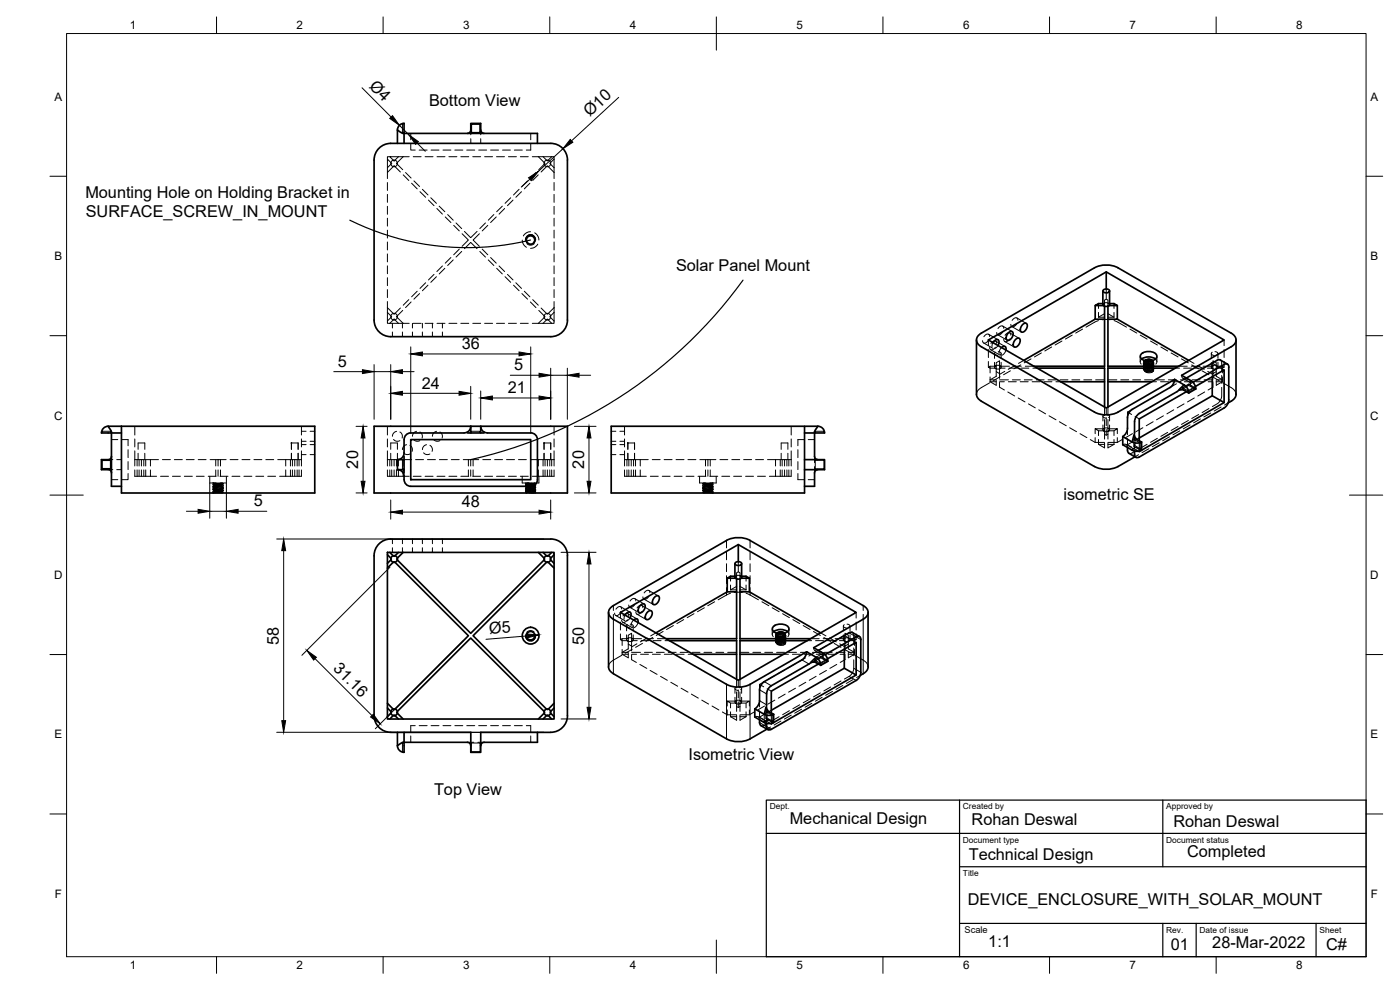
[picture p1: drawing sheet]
<svg xmlns="http://www.w3.org/2000/svg" width="420mm" height="297mm" viewBox="0 0 420 297" stroke-linecap="round" stroke-linejoin="round" font-family="sans-serif">
<defs><g id="words">
<g font-size="4.9">
<text x="110.6" y="26.1" transform="rotate(45 110.6 26.1)">Ø4</text>
<text x="128.8" y="31.8">Bottom View</text>
<text x="177" y="35.1" transform="rotate(-43 177 35.1)">Ø10</text>
<text x="25.6" y="59.3">Mounting Hole on Holding Bracket in</text>
<text x="25.7" y="65.2">SURFACE_SCREW_IN_MOUNT</text>
<text x="202.9" y="81.4">Solar Panel Mount</text>
<text x="138.6" y="104.7">36</text>
<text x="101.3" y="110.1">5</text>
<text x="154.3" y="111.1">5</text>
<text x="126.6" y="116.6">24</text>
<text x="152.4" y="118">21</text>
<text x="107.5" y="140.6" transform="rotate(-90 107.5 140.6)">20</text>
<text x="175.3" y="140.6" transform="rotate(-90 175.3 140.6)">20</text>
<text x="319.2" y="149.9">isometric SE</text>
<text x="76.1" y="151.9">5</text>
<text x="138.6" y="152.2">48</text>
<text x="146.9" y="190.2" transform="rotate(-5 146.9 190.2)">Ø5</text>
<text x="83.7" y="193.4" transform="rotate(-90 83.7 193.4)">58</text>
<text x="175.3" y="193.4" transform="rotate(-90 175.3 193.4)">50</text>
<text x="99.8" y="200.8" transform="rotate(45 99.8 200.8)">31.16</text>
<text x="206.6" y="227.9">Isometric View</text>
<text x="130.3" y="238.4">Top View</text>
<text x="237" y="247.1">Mechanical Design</text>
<text x="291.6" y="247.6">Rohan Deswal</text>
<text x="352.1" y="248.1">Rohan Deswal</text>
<text x="290.7" y="257.9">Technical Design</text>
<text x="356.3" y="257.1">Completed</text>
<text x="290.4" y="271.4">DEVICE_ENCLOSURE_WITH_SOLAR_MOUNT</text>
<text x="296.6" y="284.1">1:1</text>
<text x="351.4" y="285">01</text>
<text x="363.8" y="284.6">28-Mar-2022</text>
<text x="398" y="285.1">C#</text>
</g>
<g font-size="3.5">
<text x="39" y="8.8">1</text>
<text x="89" y="8.8">2</text>
<text x="139" y="8.8">3</text>
<text x="189" y="8.8">4</text>
<text x="239" y="8.8">5</text>
<text x="289" y="8.8">6</text>
<text x="339" y="8.8">7</text>
<text x="389" y="8.8">8</text>
<text x="16.3" y="30.2">A</text>
<text x="411.3" y="30.2">A</text>
<text x="16.3" y="78">B</text>
<text x="411.3" y="78">B</text>
<text x="16.2" y="125.9">C</text>
<text x="411.2" y="125.9">C</text>
<text x="16.2" y="173.7">D</text>
<text x="411.2" y="173.7">D</text>
<text x="16.3" y="221.6">E</text>
<text x="411.3" y="221.6">E</text>
<text x="16.4" y="269.4">F</text>
<text x="411.4" y="269.4">F</text>
<text x="39" y="290.8">1</text>
<text x="89" y="290.8">2</text>
<text x="139" y="290.8">3</text>
<text x="189" y="290.8">4</text>
<text x="239" y="290.8">5</text>
<text x="289" y="290.8">6</text>
<text x="339" y="290.8">7</text>
<text x="389" y="290.8">8</text>
</g>
<text font-size="2.8" x="289.5" y="280">Scale</text>
<g font-size="2.5">
<text x="231" y="242.9">Dept.</text>
<text x="289" y="242.9">Created by</text>
<text x="350" y="242.9">Approved by</text>
<text x="289" y="252.8">Document type</text>
<text x="350" y="252.8">Document status</text>
<text x="289" y="262.9">Title</text>
<text x="350" y="279.9">Rev.</text>
<text x="360" y="279.9">Date of issue</text>
<text x="396" y="279.9">Sheet</text>
</g>
</g></defs>
<!-- layer: Hidden -->
<g fill="none" stroke="#000" stroke-width=".3">
<path d="M121.3 37.2h-.5v2.6h.5M141.3 39v1.4M144.3 39v1.4M116.3 47.7l1.3 1.3-1.3 1.3zM116.3 50.3v3.3M116.3 54.8v2.3M116.3 58.3v2.4M117 47h-.7v.7M117 47h2.6l-1.3 1.3zM119.6 47h3.2M120.2 51.6l-1.9-1.9-2 2M121 47l-2 2 1.9 1.9"/>
<path d="M121 52.5l1.7 1.7M121.7 51.8l1.7 1.6M123.3 43.1v1.9h1.3M123.3 40v1.9M123.5 55l1.7 1.7M124 47h2.4M124.2 54.3l1.7 1.7M125.8 45h2.4M126 57.5l1.7 1.7M126.8 56.8l1.6 1.7M127.6 47h2.4M129.3 59.3l1.7 1.7"/>
<path d="M129.4 45h2.3M131.1 47h2.4M132.9 45h2.4M134.7 47h2.4M136.5 45h2.4M138.3 47h2.4M140.1 45h2.4M141.3 41.6v1.4M141.9 47h2.4M143.7 45h2.3M144.3 41.6v1.4M145.4 47h2.4"/>
<path d="M147.2 45h2.4M149 47h2.4M150.8 45h2.4M152.6 47h2.4M153.3 59.3l-1.7 1.7M154.4 45h2.4M155.8 56.8l-1.7 1.7M156.2 47h2.3M156.5 57.5l-1.7 1.7M158.3 54.3l-1.7 1.7M159 55l-1.6 1.7M159.3 40v1.9"/>
<path d="M159.3 43.1v1.9h-1.4M159.7 47h5.9M160.8 51.8l-1.6 1.6M161.5 52.5l-1.6 1.7M161.6 47l2 2-1.9 1.9M162.4 51.6l1.9-1.9 2 2M163 47l1.3 1.3 1.3-1.3M165.6 47h.7v.7M166.3 47.7l-1.3 1.3 1.3 1.3M166.3 47.7v5.9M166.3 54.8v2.3M166.3 58.3v2.4"/>
<path d="M116.3 61.9v2.4M116.3 65.5v2.3M116.3 69.1v2.3M116.3 72.6v2.4M116.3 76.2v2.4M116.3 79.8v2.3M128.6 60l1.7 1.7M131.1 62.6l1.7 1.6M131.8 61.9l1.7 1.6M132.8 79.8l-1.7 1.7M133.6 65.1l1.7 1.7M134.3 64.4l1.7 1.7"/>
<path d="M135.3 77.3l-1.7 1.7M136 78l-1.7 1.7M136.2 67.6l1.6 1.7M136.9 66.9l1.7 1.7M137.8 74.7l-1.6 1.7M138.6 75.4l-1.7 1.7M138.7 70.1l1.9 1.9-1.9 1.9M139.4 69.4l1.9 1.9 1.9-1.9M139.4 74.6l1.9-1.9 1.9 1.9M143.9 70.1l-1.9 1.9 1.9 1.9M144 75.4l1.7 1.7M144.7 74.7l1.7 1.7"/>
<path d="M145.7 66.9l-1.7 1.7M146.4 67.6l-1.7 1.7M146.5 78l1.7 1.7M147.2 77.3l1.7 1.7M148.2 64.4l-1.7 1.7M148.9 65.1l-1.7 1.7M149.8 79.8l1.6 1.7M150.7 61.9l-1.6 1.6M151.4 62.6l-1.6 1.6M154 60l-1.7 1.7M156.7 72l.3 1.2 1 1M158.8 70.5l-.8 .6-.3 1"/>
<path d="M159.2 69.5l-1.1 .3-1 1M159.6 70.5l.9 .6 .3 .9M160.3 73.1l-1 .5-1.1-.5M160.5 69.9l.8 .7 .4 1.4M161.4 73.3l-.9 .9-1.3 .3M166.3 61.9v2.4M166.3 65.5v2.3M166.3 69.1v2.3M166.3 72.6v2.4M166.3 76.2v2.4M166.3 79.8v2.3M116.3 96.3v.7h.7"/>
<path d="M116.3 92.3l2 2 1.9-1.9M116.3 93.7l1.3 1.3-1.3 1.3M116.3 83.3v2.4M116.3 86.9v2.4M116.3 90.5v5.8M117 97h5.8M117 97l1.3-1.3 1.3 1.3M117.8 97v1.4M117.8 99.6v1.4M120.8 97v1.4M120.8 99.6v1.4M120.9 93.1l-1.9 1.9 2 2"/>
<path d="M122.7 89.9l-1.7 1.7M123.4 90.6l-1.7 1.7M123.8 97v1.4M123.8 99.6v1.4M124 97h2.4M125.2 87.4l-1.7 1.7M125.9 88.1l-1.7 1.7M126.8 97v1.4M126.8 99.6v1.4M127.6 97h2.4M127.7 84.8l-1.7 1.7M128.4 85.6l-1.6 1.6"/>
<path d="M129.8 97v1.4M129.8 99.6v1.4M130.3 82.3l-1.7 1.7M131 83l-1.7 1.7M131.1 97h2.4M132.8 97v1.4M132.8 99.6v1.4M133.5 80.5l-1.7 1.7M134.7 97h2.4M138.3 97h2.4M141.9 97h2.4M145.4 97h2.4"/>
<path d="M149 97h2.4M149.1 80.5l1.6 1.7M151.6 83l1.7 1.7M152.3 82.3l1.7 1.7M152.6 97h2.4M154.1 85.6l1.7 1.6M154.8 84.8l1.7 1.7M156.2 97h2.3M156.6 88.1l1.7 1.7M157.4 87.4l1.6 1.7M159.2 90.6l1.6 1.7M159.7 97h5.9"/>
<path d="M159.9 89.9l1.6 1.7M161.7 93.1l1.9 1.9-2 2M163 97l1.3-1.3 1.3 1.3M166.3 96.3v.7h-.7M166.3 93.7l-1.3 1.3 1.3 1.3M166.3 92.3l-2 2-1.9-1.9M166.3 83.3v2.4M166.3 86.9v2.4M166.3 90.5v5.8M300.8 99.7a.96 .96 0 0 1-.7 .7 .96 .96 0 0 1-1-.3v-.3M300.9 97.8l2.9 1.7M301.2 98.5a.81 .81 0 0 0-.7-.8 .81 .81 0 0 0-.9 .7l-.1 .2"/>
<path d="M303 99.9l2.9 1.6M303.7 98l2.8 1.6M305.1 97.2a.96 .96 0 0 1-.7 .8 .96 .96 0 0 1-1-.4v-.3M305.2 95.4l2.8 1.6M305.5 96.1a.73 .73 0 0 0-.6-.8 .73 .73 0 0 0-.8 .4l-.4 .4M324.9 98.7l-2.1 1.2M329.6 96.2l-3.7 2M329.7 95.2h1.8M329.7 91.1v1.4M329.7 93.7v1.5M330.8 95.9h2.4M331 91.1v.3"/>
<path d="M331.1 91.7h.4M331.1 91.1l.4-.2v.2zM331.5 90l.5-.2 .5 .2v.9h-1zM331.5 91.1v.8M331.5 94.1l-1.8 1.1M332 86.7v3.1M332.5 91.7h.4M332.5 91.1v.8M332.5 95.2h1.8M332.5 94.1l1.8 1.1M333 91.1h-.5v-.2l.5 .5M334.3 91.1v1.4"/>
<path d="M334.3 93.7v1.5M334.3 96.2l3.8 2M339.1 98.7l2.1 1.2M295.2 102.9l2.8 1.6M296.6 102.2a.89 .89 0 0 1-.8 .7 .89 .89 0 0 1-.9-.6v-.1M296.6 110.2l.5-.3h1.5v.6h-1.5zM296.6 102v1.7M296.6 104.9v2.4M296.6 108.5v1.7M296.7 100.3l2.8 1.6M297 101a.73 .73 0 0 0-.6-.8 .73 .73 0 0 0-.8 .4l-.3 .4M297.1 114.8l-3.3 2-.5 .6-.2 .9"/>
<path d="M297.1 114.5h1.9M297.1 109.9v2M297.1 113.1v1.4M297.3 104.9l2.8 1.7M298 102.8l-.3 1.2M298.5 106.1v1.4M298.5 108.7v1.5M298.6 109.9l.4-.2v.2zM298.6 110.5h.4v.2zM298.7 104.2a.96 .96 0 0 1-.7 .7 .96 .96 0 0 1-1-.3v-.3M298.8 105.7a.58 .58 0 0 0-.2 .8 .58 .58 0 0 0 .8 .2M298.8 102.3l2.8 1.7"/>
<path d="M299 110.7h1v1.4l-1-.6zM299 108.8l1-.5v1.4h-1zM299 111.5v1.4l-1.9 1.1h1.9M299 109.9v.6M299 114.2v1.4l-1.9-1.1M299.1 103a.73 .73 0 0 0-.5-.8 .73 .73 0 0 0-.9 .5l-.3 .4M299.4 100.4l2.9 1.7M299.5 103.7l-.9 .8M299.6 105.5h.1a.55 .55 0 0 1 .7 .3 .55 .55 0 0 1-.2 .7M300 110.5h.3l-.3 .2zM300 109.7l.3 .2h-.3zM300 114h2.6"/>
<path d="M300 114.5h1.4M300 114.7v1.5l1.4 .8M300 109.9v.6M300 112.1v1.4M300.1 113l-2 1.2M300.3 109.9v.6M300.3 109.9h2.6M300.3 110.5h1.3M300.5 106.1v1.4M300.5 108.7v1.5M300.6 104.3l-.6 .9-.2 .9M301.5 111.4l-1.5 .9"/>
<path d="M301.5 102.5l2.9 1.6M301.9 105l-.3 .8-.9 .8M302.5 117.6l2 1.2M302.6 114.5h2.4M302.8 110.5h2.4M303 101.7a.94 .94 0 0 1-.8 .8 .94 .94 0 0 1-.9-.4l-.1-.3M303.2 111.3l-2 1.1M303.4 100.6a.74 .74 0 0 0-.6-.8 .74 .74 0 0 0-.9 .4l-.3 .4M303.8 114h2.4M304.1 109.9h2.4M304.6 109.6l-2 1.2M305.6 119.4l2 1.2"/>
<path d="M306.2 114.5h2.4M306.3 109.5l-2 1.2M306.4 110.5h2.4M307.3 108.1l-1.6 .9M307.4 114h2.4M307.7 109.9h2.6M309.4 107.7l-2 1.2M309.8 114.5h2.3M310 110.5h1.3M311 114h2.4M312.5 105.9l-2 1.2M313.3 114.5h2.4"/>
<path d="M314.5 114h2.4M315.6 104.1l-2 1.2M316.9 114.5h1.4M318.1 114h2.4M318.7 102.3l-2 1.2M321.7 114h2.4M321.8 100.5l-2.1 1.2M325.3 114h2.3M328.8 114h2.7M331.5 109.9v.6M332.5 109.9v.6M332.5 114h2.7"/>
<path d="M336.4 114h2.3M339.9 114h2.4M342.2 106.9v1.6M342.2 100.5l2.1 1.2M342.6 107.7l-.4 .8 .3 .7M343.2 110.4l.6 .6 1.3 .1M343.2 108.7h.1M343.2 109.1h.1M343.2 109.5h.1M343.2 109.9h.1M343.2 110.7v.1M343.2 109v.4l.4 .3 1.5 .2"/>
<path d="M343.3 109.2l-.1 .4 .3 .5 1.4 .2M343.3 110.2l.8 .5 1.4-.1M343.4 108.6l.3 .5 .8 .3 1-.1 .5-.3M343.4 111.2l1.2 .3 1.1-.2M343.4 110.9l.3 .6 .9 .4 .9-.1 .7-.6M343.4 108.5v.1M343.4 109.3v.1M343.4 110.1v.1M343.4 110.5v.1M343.5 110.2l1.3-.3 1 .3M343.5 114h2.4M343.5 109.8l1.2 .2 1.2-.2"/>
<path d="M343.5 110.8l1 .4 1.2-.3M343.5 109.4l-.3 .4 .1 .4 1.2 .5M343.6 110.2l-.1 .4 .4 .4h1.3M343.6 108.2l-.2 .4M343.7 109.3l1.1-.1 1.1 .3M343.9 109.6l1.2-.1 .8 .7M344 108.3l-.5 .3v.5l.5 .3 .7 .1M344 109.6h1.3l.9 .7M344.1 110l1.3 .1 .4 .4 .1 .4M344.1 108.8l-.9 .6 .1 .4 .6 .4M344.1 108.8l-.6 .3v.4l.4 .4 .7 .1M344.3 108l-1.1 .5"/>
<path d="M344.3 108.8l1.2 .1 .7 .8M344.3 108.4l-.9 .5M344.4 108.4h-.3M344.4 111.5l-.8-.2-.2-.5 .4-.4 1-.1a.94 .94 0 0 0-1.3 .9l.5 .4h1M344.7 109.9l.7 .1 .5 .5v.4l-.3 .4M344.7 109.1l1.2 .4 .3 .5-.1 .5M344.7 108.6l-1.2 .4v.5l.5 .3M344.7 108.3l-1.3 .4-.2 .3 .1 .5M344.8 110.3l1.1 .3 .3 .3-.2 .5M344.8 110l-1.4 .3-.2 .3 .1 .5M344.9 109.2l-1.3 .3-.2 .3 .4 .5M344.9 108l1.2 .5v.8"/>
<path d="M345.2 108.3l.6 .4 .1 .5-.7 .6M345.3 108.9l.5 .3 .1 .5-.3 .5-.6 .2M345.3 108.8l.9 .7v.5l-.5 .5M345.3 102.3l2 1.2M345.3 108h-1.3l-.8 .5M345.4 109.7l-1.4-.1-.8 .5M345.4 109.2l-1.2-.1-.5 .2-.3 .4M345.5 109.3l-1.7 .1M345.6 109.9l-1.2-.3-.9 .5M345.7 114.5h1.4M345.7 108.3l.2 .4-.2 .6-1.4 .3M345.7 109.7l.2-.5v-.3l-1-.5 1.2 .5 .1 .6-.3 .5"/>
<path d="M345.8 108.2l.1 .3v1.3l-.6 .4-.9 .1M345.8 110.2l-1 .5-1.1-.2M345.8 108.7l.4 .4v.4l-.4 .5-.7 .2M345.9 109.8v.5l-.4 .3-1.3 .2M345.9 108.2l.3 .3-.2 .5M345.9 110.8l.1-.1-1.3 .5-1-.2M345.9 110.3l.3 .9-.7 .6M345.9 108.7v.1M345.9 109.1v.1M346 109l-1 .5-1.2-.1M346.2 108.8l-.4 .7-1.4 .4M346.2 110.6l-.5 .7-1.3 .3"/>
<path d="M346.2 108.9h.1M346.2 109.3h.1M346.2 110.1v.1M346.2 110.9v.1M346.8 107.7l.4 .8-.3 .7M347.1 114h2.4M347.2 106.9v1.6M348.3 114.5h2.4M348.4 104.1l2 1.2M350.6 114h2.4M351.5 105.9l2 1.2M351.9 114.5h2.3"/>
<path d="M352.7 110.5h1.3M353.1 115.2l-2 1.1M353.7 109.9h2.6M354.2 114h2.4M354.6 107.7l2 1.2M354.6 112.6a.86 .86 0 0 0 .4 .9 .86 .86 0 0 0 1-.1l-1.9 1.2M354.9 116.3l1.8-1.1 1.9 1.1-1.9 1.1zM354.9 116.7l1.8 1.1M355 113.5l2.2 1.3M355.2 116.4l-1.3 .7M355.2 110.5h2.4M355.4 114.5h2.4"/>
<path d="M356.2 115.8l1.3-.7a.43 .43 0 0 0-.3 .4 .43 .43 0 0 0 .3 .4l1.4 .8M356.7 115.6l-1.8 1.1v-.4M356.7 115.6l1.9 1.1v-.4M356.7 115.2v.4M356.7 108.1l1.6 .9M357.2 114.7v.8M357.5 114.2l-.3 .6 .8-.1M357.5 109.9h2.4M357.7 109.5l2 1.2M357.8 114h2.4M358.4 119.4l-2 1.2M358.6 116.7l-1.9 1.1v-.4"/>
<path d="M358.8 116l-2.8 1.5M358.8 110.5h2.4M359 114.5h2.4M359.4 109.6l2 1.2M360.8 111.3l2 1.1M361.1 109.9h2.6v.6M361.4 114h2.6M361.5 117.6l-2 1.2M362.4 110.5h1.3M362.5 111.4l1.5 .9M362.6 114.5h1.4M363.5 106.1v1.4"/>
<path d="M363.5 108.7v1.5M363.7 109.9l.3-.2v.2zM363.7 110.5h.3v.2zM363.8 105.7a.58 .58 0 0 0-.2 .8 .58 .58 0 0 0 .8 .2M363.8 111.6v1.4M363.9 113l2 1.2M364 108.3l1 .5v.9h-1zM364 110.7h1v.8l-1 .6zM364 109.9v.6M364 112.1v1.4M364 114.7v1.5l-1.4 .8M364.6 105.5h.2a.54 .54 0 0 1 .6 .3 .54 .54 0 0 1-.2 .7"/>
<path d="M365 110.5h.4l-.4 .2zM365 109.7v.2h1.9l.5 .3-.5 .3h-1.5l.1-.5zM365 111.5v1.4l1.9 1.1h-1.9M365 109.9v.6M365 114.2v1.4l1.9-1.1M365 114.5h1.9M365.1 109.7l-1.3-.7v1.4M365.5 106.1v1.4M365.5 108.7v1.5M366.1 110.3l1.3 .7M366.2 108l.4 .6v2.9M366.6 116.2v2.6a3.2 3.2 0 0 1-1.4 2.4l-1.3 .8"/>
<path d="M366.6 112.7v2.3M366.9 109.9v2M366.9 113.1v1.4M366.9 114.8l3.3 2 .5 .6 .2 .9M367.4 102v1.7M367.4 104.9v2.4M367.4 108.5v1.7M30.6 129.9v-.5h2.6v.5M32.4 137.9h1.4M33.4 131.9h1.9M35 137.9h1.4M36.5 131.9h1.9v1.8"/>
<path d="M38.4 134.9v2.4M38.4 138.5v2.4M40.4 137.9h4.7M40.4 127.9v2.6M40.4 131.7v2.4M40.4 135.3v4.5M41.1 137.9v1.9M41.4 134.8v-1.9h2.1v1.9M41.4 136v1.9M41.7 137.9v1.9M42.4 137.9v1.9M43.2 137.9v1.9"/>
<path d="M43.5 136v1.9M43.7 137.9v1.9M45.1 137.9h2.5M45.1 137.9v1.9M48.7 137.9h2.4M52.3 137.9h2.4M55.9 137.9h2.4M59.5 137.9h2.3M63.1 137.9h4.8M64.7 137.9v1.9M65.4 137.9v1.9M66.2 137.9v1.9"/>
<path d="M69 137.9h2.4M72.6 137.9h2.4M76.2 137.9h2.4M79.8 137.9h2.3M83.4 137.9h2.3M85.7 137.9h4.8M85.7 137.9v1.9M87.2 137.9v1.9M87.5 134.8v-1.9h2v1.9M87.5 136v1.9M87.8 137.9v1.9M88.5 137.9v1.9"/>
<path d="M89.2 137.9v1.9M89.5 136v1.9M89.7 137.9v1.9M90.5 127.9v2.6M90.5 131.7v2.4M90.5 135.3v4.5M90.5 129.4h1.4M90.5 132.4h1.4M90.5 133.4h1.4M90.5 136.4h1.4M93.1 129.4h1.4M93.1 132.4h1.4"/>
<path d="M93.1 133.4h1.4M93.1 136.4h1.4M116.3 127.9v2.6M116.3 131.7v2.4M116.3 135.3v4.5M117 137.9v1.9M117.3 134.8v-1.9h2v1.9M117.3 136v1.9M117.6 137.9v1.9M118.1 131.9a1.51 1.51 0 0 0 1.9 .3M118.3 137.9v1.9M119 137.9v1.9"/>
<path d="M119 129.4a1.52 1.52 0 0 0-1.2 1.5M119.3 136v1.9h-3M119.6 137.9v1.9M120 129.6a1.46 1.46 0 0 1 .7 1.8M121 137.9v1.9M121.1 135.9a1.51 1.51 0 0 0 1.9 .3M121.3 138.1h-.5v2.6h.5M121.3 137.9h2.2M122 133.4a1.43 1.43 0 0 0-1.2 1.5M123 133.6a1.46 1.46 0 0 1 .7 1.8M124.1 131.9a1.49 1.49 0 0 0 1.9 .3M124.7 137.9h2.4"/>
<path d="M125 129.4a1.48 1.48 0 0 0-1.2 1.5M126 129.6a1.53 1.53 0 0 1 .7 1.8M127.1 135.9a1.47 1.47 0 0 0 1.9 .3M128 133.4a1.48 1.48 0 0 0-1.2 1.5M128.3 137.9h2.4M129 133.6a1.48 1.48 0 0 1 .7 1.8M130.1 131.9a1.51 1.51 0 0 0 1.9 .3M131 129.4a1.52 1.52 0 0 0-1.2 1.5M131.9 137.9h2.4M132 129.6a1.48 1.48 0 0 1 .7 1.8M135.4 137.9h2.4M139 137.9h4.7"/>
<path d="M140.6 137.9v1.9M141.3 137.9v1.9M141.4 129.9v-.5h2.7v.5M142 137.9v1.9M144.9 137.9h2.4M148.4 137.9h2.4M152 137.9h2.4M155.6 137.9h2.4M159.2 137.9h2.4M161.6 137.9h4.7M161.6 137.9v1.9M163 137.9v1.9"/>
<path d="M163.3 134.8v-1.9h2v1.9M163.3 136v1.9M163.6 137.9v1.9M164.3 137.9v1.9M165 137.9v1.9M165.3 136v1.9M165.6 137.9v1.9M166.3 127.9v2.6M166.3 131.7v2.4M166.3 135.3v4.5M183.4 129.4h1.4M183.4 132.4h1.4"/>
<path d="M183.4 133.4h1.4M183.4 136.4h1.4M186 129.4h1.4M186 132.4h1.4M186 133.4h1.4M186 136.4h1.4M187.4 137.9h4.8M187.4 127.9v2.6M187.4 131.7v2.4M187.4 135.3v4.5M188.2 137.9v1.9M188.4 134.8v-1.9h2v1.9"/>
<path d="M188.4 136v1.9M188.7 137.9v1.9M189.4 137.9v1.9M190.1 137.9v1.9M190.4 136v1.9M190.7 137.9v1.9M192.2 137.9h2.3M192.2 137.9v1.9M195.7 137.9h2.4M199.3 137.9h2.4M202.9 137.9h2.4M206.5 137.9h2.4"/>
<path d="M210 137.9h4.8M211.7 137.9v1.9M212.4 137.9v1.9M213.1 137.9v1.9M216 137.9h2.4M219.6 137.9h2.4M223.2 137.9h2.4M226.8 137.9h2.4M230.3 137.9h2.4M232.7 137.9h4.7M232.7 137.9v1.9M234.2 137.9v1.9"/>
<path d="M234.4 134.8v-1.9h2.1v1.9M234.4 136v1.9M234.7 137.9v1.9M235.5 137.9v1.9M236.2 137.9v1.9M236.5 136v1.9M236.7 137.9v1.9M237.4 127.9v2.6M237.4 131.7v2.4M237.4 135.3v4.5M239.5 134.9v2.4M239.5 138.5v2.4"/>
<path d="M241.4 131.9h-1.9v1.8M242.5 131.9h2M244.5 136.9v1.9M244.7 129.9v-.5h2.6v.5M244.7 138.1h2.6v2.6h-2.6zM308.7 121.2l2 1.2M311.7 123l2.1 1.2M314.8 124.8l2.1 1.1M317.9 126.5l2.1 1.2M321 128.3l2.1 1.2M324.1 130.1l2.1 1.2M327.2 131.9l1.5 .8"/>
<path d="M328.7 128.7h2.4v.6h-1.4zM328.7 132.7h2.8M328.7 128.7v1.4M328.7 131.3v1.4M329.7 129.3v1.4M329.7 131.9v1.4M329.7 133.3h1.8M331 124.9v1.4M331 127.5v1.5M331.1 128.7l.4-.3v.3zM331.1 129.3h.4v.2zM331.3 124.5a.55 .55 0 0 0-.2 .7 .55 .55 0 0 0 .7 .2h.1"/>
<path d="M331.5 129.5h1v.8l-.5 .3-.5-.3zM331.5 122.1v2.6M331.5 125.9v2.5M331.5 128.7v.6M331.5 130.3v1.4M331.5 132.9v1.5l-1.8-1.1M332 122.4v1.7M332 125.3v2.4M332 128.9v1.7M332.1 124.3h.2a.53 .53 0 0 1 .6 .3 .53 .53 0 0 1-.2 .7M332.5 125.9v2.5h-1M332.5 129.3h.4l-.4 .2z"/>
<path d="M332.5 128.4v.3h2.8l-1 .6h-1.4a.48 .48 0 0 0 .1-.6 .48 .48 0 0 0-.5-.3zM332.5 122.1v2.6M332.5 128.7v.6M332.5 130.3v1.4M332.5 132.9v1.5l1.8-1.1M332.5 132.7h2.8M332.5 133.3h1.8M333 124.9v1.4M333 127.5v1.5M334.3 129.3v1.4M334.3 131.9v1.4M335.3 128.7v1.4"/>
<path d="M335.3 131.3v1.4M336.8 131.9l-1.5 .8M337 133.4a.87 .87 0 0 1 .9 0 .87 .87 0 0 1 .5 .9M337.9 133.4l2.2 1.2M338.4 123.6v1.7M338.4 128.6v1.8M338.4 131.6v1.8M338.4 133.4l1.2 .8M338.4 123.6l1.2 .8M339.6 132.7l-1.2 .7M339.8 135.1l.3-.5 .4 .7M339.8 122.8l-1.4 .8"/>
<path d="M339.9 130.1l-2.1 1.2M340.3 131.8l1.8 1.1v2.1l-1.8-1.1zM340.5 133.2v1.5a.43 .43 0 0 1 .2-.5 .43 .43 0 0 1 .5 .1l1.4 .8M340.5 130.6v1.4M340.6 131.6v2.1l-.3 .2M340.6 131.6l1.9 1.1-.4 .2M340.6 131.6l-.3 .2M340.6 133.7l1.9 1.1M340.7 134.8l1.2 .7M340.7 125l1.2 .7M340.7 134.2l-.7 .4M341.2 135.1l-1.6 .9h-.8"/>
<path d="M341.7 136.4l-1.1 .7M341.9 132.2v3.1M341.9 131.4l-1.2 .7M342.5 132.7v2.1l-.4 .2M343 128.3l-2.1 1.2M344.3 133.3l-2.1 1.2M344.8 134.6l-2.1 1.2M346.1 126.5l-2.1 1.2M347.3 131.5l-2 1.2M347.9 132.8l-2.1 1.2M349.2 124.8l-2.1 1.1M350.4 129.7l-2 1.2"/>
<path d="M351 131l-2.1 1.3M352.3 123l-2.1 1.2M353.5 128l-2 1.1M354.1 129.3l-2.1 1.2M355.3 121.2l-2 1.2M356.6 126.2l-2 1.1M357.2 127.5l-2.1 1.2M359.7 124.4l-2 1.2M360.3 125.7l-2.1 1.2M362.8 122.6l-2 1.2M363.4 123.9l-2.1 1.2M366.5 122.1l-2.1 1.2"/>
<path d="M368.6 120.9l-1.1 .6M32.4 140.9h1.4M33.4 143.9h1.9M35 140.9h1.4M38.4 142.1v1.8h-1.9M40.4 141v1.9h6.6M41.1 141v1.9M41.7 141v1.9M42.4 141v1.9M43.2 141v1.9M43.7 141v1.9M45.1 141v1.9"/>
<path d="M48.2 142.9h2.4M51.8 142.9h2.3M55.3 142.9h2.4M58.9 142.9h2.4M62.5 142.9h2.4M62.9 142.9v2h2M63.9 144.9l.3 .2-.3 .3 .3 .2M63.9 146l.3 .1-.3 .3 .3 .2-.3 .3 .3 .3-.3 .2 .3 .2M64.1 145.5l2.4 .1M64.2 145.4l2.4 .2M64.2 145.2l2.3 .2M64.2 145.6l-.3 .3"/>
<path d="M64.2 147.6l-.3 .3M64.3 147.5l2.4 .1M64.3 145.6l2.4 .2M64.3 146.8l-.4 .1 1.9 .1M64.4 147.5l2.4 .1M64.5 146.9h-.6l1.8 .2M64.6 147.7l-.4 .1 1.9 .1M64.7 146.3l2 .2h-.3M64.7 141v1.9M64.9 146.7l1.8 .1-.5 .1M65 147l-.8 .1 1.5 .1M65 146l2 .2h-.4"/>
<path d="M65.1 146l1.9 .1-.5 .1M65.2 146.6l-1 .2 1.4 .1M65.2 147.3l1.5 .2-.9 .1M65.3 146.3l-1.4 .1 1 .1M65.4 147.7l1.3 .1-.4 .1M65.4 146.3l-1.5 .1 .9 .1M65.4 141v1.9M65.6 146l-1.4 .1 1 .1M65.6 145l-1.7-.1 1.6 .2M65.7 145.6l-1.5 .1 .8 .1M65.8 145.3l.9 .1-1.5 .1M66 146.6l1 .1-1.4 .1"/>
<path d="M66 147.8l-2.1 .1 2.2-.1M66 142.9h2.4M66.1 146.5l.9 .1-1.5 .2M66.1 144.9l-1.9 .2 .4 .1M66.2 141v1.9M66.2 145.9l.5 .1-1.8 .1M66.3 145.7l-2.4 .2M66.3 144.9l.4 .1-1.3 .1M66.4 146.3l.3 .1-2 .1M66.4 145.8l-2.4 .1M66.5 147.4l-2.3 .2M66.7 147l-2.4 .2"/>
<path d="M66.7 145.1l.3 .1-2.1 .1M66.7 144.9l.3 .2M66.7 145.8l.3 .3M66.7 147l.3 .1M66.8 145.1h.2l-2.2 .2M66.9 147.2l-2.2 .1M67 147.2l-2.4 .1M67 145.2l-.3 .1 .3 .3-.3 .2M67 146.2l-.3 .2 .3 .2M67 146.7l-.3 .3M67 147.1l-.3 .2 .3 .3M67 147.7l-.3 .2"/>
<path d="M67 145.1v.1M67 146.1v.1M67 146.6v.1M67 147.6v.1M67.9 142.9v2h-1.9M69.6 142.9h2.4M73.2 142.9h2.4M76.8 142.9h2.3M80.3 142.9h2.4M85.7 141v1.9M87.2 141v1.9M87.8 141v1.9"/>
<path d="M88.5 141v1.9M89.2 141v1.9M89.7 141v1.9M90.5 141v1.9h-6.6M116.3 141v1.9h6.5M117 141v1.9M117.6 141v1.9M118.3 141v1.9M119 141v1.9M119.6 141v1.9M121 141v1.9M124 142.9h2.4"/>
<path d="M127.6 142.9h2.4M131.1 142.9h2.4M134.7 142.9h2.4M138.3 142.9h2.4M140.6 141v1.9M141.3 141v1.9M141.9 142.9h2.4M142 141v1.9M145.4 142.9h2.4M149 142.9h2.4M152.6 142.9h2.4M156.2 142.9h2.3"/>
<path d="M156.7 142.9v2h1.9M157.7 145.6l.3 .1-.3 .3M157.7 146l.3 .2-.3 .3M157.7 147.1l.3 .1-.3 .3 .3 .2-.1 .2M157.7 145v.1M157.7 145.5v.1M157.7 146.5v.1M157.7 146.6l.3 .1M157.7 145.1l.3 .1M157.7 146l2.4 .2M157.9 146.6l2.3 .1M157.9 144.9l-.2 .1"/>
<path d="M158 145.2l-.3 .3M158 146.7l-.3 .4M158 146.7l2.3 .2M158.2 145.9l2.2 .2M158.3 144.9l1.7 .1M158.4 147.4l-.7 .1 1.7 .1M158.4 147.8l1.8 .1M158.5 146l-.8 .1 1.6 .1M158.6 145.6l-.6 .1 1.7 .2M158.6 145.1l2.2 .2h-.2M158.6 145.4l-.9 .1 1.4 .1M158.6 146.6l2.2 .2h-.3"/>
<path d="M158.7 147.3l-.7 .1 1.6 .1M158.7 146.9l1.8 .2-.6 .1M158.8 147.2l2 .1-.4 .1M158.8 144.9l-1.1 .1 .5 .1M158.9 145.3l1.6 .2-.7 .1M159.2 147.4l-1.5 .2h.9M159.2 146.2l-1.2 .2 1.1 .1M159.3 146.9l-1.6 .1 .7 .1M159.4 145.1l1.4 .2-1 .1M159.4 146.4l1.1 .1-1.3 .1M159.4 145.4l-1.7 .1 .6 .1M159.5 145.7l1.3 .1-1.2 .1"/>
<path d="M159.6 147.1l-1.6 .1 .7 .1M159.6 147.2l1.2 .1-1.2 .1M159.6 144.9l-1.6 .1M159.7 145.5l.8 .1-1.6 .2M159.8 145.2l-1.8 .1 .5 .1M159.8 147.7l1 .1-1.2 .1M159.9 147.4l.6 .1-1.8 .1M160.1 146l-2.1 .2 .2 .1M160.1 146.9l-2.4 .1M160.2 147.7l-2.1 .2M160.3 146.6h.2l-2.1 .2M160.3 146.3l-2.4 .2"/>
<path d="M160.3 145.7l.5 .1-1.9 .1M160.4 144.9l-2.1 .3M160.5 146.3h.3l-2.1 .2M160.5 145.6l.3 .2M160.5 147.7l.3 .1-2 .1M160.6 144.9l-.1 .2 .3 .2-.3 .3M160.8 145.8l-.3 .2 .3 .3M160.8 146.3l-.3 .2 .3 .3-.3 .3 .3 .2M160.8 147.3l-.3 .2 .3 .3M160.8 145.8h.1M160.8 146.3h.1M160.8 147.3h.1"/>
<path d="M160.8 147.8h.1M160.8 147.8l-.2 .1M161.6 141v1.9M161.7 142.9v2h-1.9M163 141v1.9M163.6 141v1.9M164.3 141v1.9M165 141v1.9M165.6 141v1.9M166.3 141v1.9h-6.6M187.4 141v1.9h6.6M188.2 141v1.9"/>
<path d="M188.7 141v1.9M189.4 141v1.9M190.1 141v1.9M190.7 141v1.9M192.2 141v1.9M195.2 142.9h2.3M198.8 142.9h2.3M202.3 142.9h2.4M205.9 142.9h2.4M209.5 142.9h2.4M210 142.9v2h1.9M210.9 147.1l.3 .2-.3 .3 .3 .3"/>
<path d="M210.9 145.2l.3 .1-.3 .3 .3 .2M210.9 146.2l.3 .2-.3 .2M210.9 146.7l.3 .3M210.9 145.1v.1M210.9 146.1v.1M210.9 146.6v.1M210.9 147.2l2.4 .1M211 147.2l2.2 .1M211.1 145.1h-.2l2.2 .2M211.2 144.9l-.3 .2M211.2 145.8l-.3 .3M211.2 147l-.3 .1"/>
<path d="M211.2 147l2.4 .2M211.2 145.1l-.3 .1 2.1 .1M211.4 147.4l2.3 .2M211.5 146.3l-.3 .1 2 .1M211.5 145.8l2.4 .1M211.6 144.9l-.4 .1 1.3 .1M211.6 145.7l2.4 .2M211.7 145.9l-.5 .1 1.8 .1M211.7 141v1.9M211.8 144.9l1.9 .2-.4 .1M211.8 146.5l-.9 .1 1.5 .2M211.9 147.8l2.1 .1-2.2-.1"/>
<path d="M211.9 146.6l-1 .1 1.4 .1M212.1 145.3l-.9 .1 1.5 .1M212.2 145.6l1.5 .1-.8 .1M212.3 145l1.7-.1-1.6 .2M212.3 146l1.4 .1-1 .1M212.4 141v1.9M212.5 146.3l1.5 .1-.9 .1M212.5 147.7l-1.3 .1 .4 .1M212.6 146.3l1.4 .1-1 .1M212.7 147.3l-1.5 .2 .9 .1M212.7 146.6l1 .2-1.4 .1M212.8 146l-1.9 .1 .5 .1"/>
<path d="M212.9 147l.8 .1-1.5 .1M212.9 146l-2 .2h.4M213 146.7l-1.8 .1 .5 .1M213 142.9h2.4M213.1 141v1.9M213.2 146.3l-2 .2h.3M213.3 147.7l.4 .1-1.9 .1M213.4 146.9h.6l-1.8 .2M213.5 147.5l-2.4 .1M213.6 146.8l.4 .1-2 .1M213.6 145.6l-2.4 .2M213.6 147.5l-2.4 .1"/>
<path d="M213.7 145.2l-2.3 .2M213.7 145.6l.3 .3M213.7 147.6l.3 .3M213.7 145.4l-2.4 .2M213.8 145.5l-2.4 .1M214 146l-.3 .1 .3 .3-.3 .2 .3 .3-.3 .3 .3 .2-.3 .2M214 144.9l-.3 .2 .3 .3-.3 .2M214.9 142.9v2h-1.9M216.6 142.9h2.4M220.2 142.9h2.4M223.8 142.9h2.3M227.3 142.9h2.4"/>
<path d="M232.7 141v1.9M234.2 141v1.9M234.7 141v1.9M235.5 141v1.9M236.2 141v1.9M236.7 141v1.9M237.4 141v1.9h-6.5M239.5 142.1v1.8h1.9M242.5 143.9h2M244.5 140v1.9M117.3 167.5l.3 .2-.3 .3M117.8 161.7v1.4"/>
<path d="M117.8 164.3v1.4M118 168.7l.3-.2 .2 .2M118 166.8l.3 .2 .2-.2M119.2 167.5l-.2 .2 .2 .3M120.8 161.7v1.4M120.8 164.3v1.4M123.8 161.7v1.4M123.8 164.3v1.4M126.8 161.7v1.4M126.8 164.3v1.4M129.8 161.7v1.4M129.8 164.3v1.4"/>
<path d="M132.8 161.7v1.4M132.8 164.3v1.4M163.3 167.5l.3 .2-.3 .3M164 166.8l.3 .2 .2-.2M164 168.7l.3-.2 .2 .2M165.2 167.5l-.2 .2 .2 .3M190.5 179.6l2.8 1.6M193.3 179.8l2.8 1.6M194.7 179a.89 .89 0 0 1-.8 .8 .89 .89 0 0 1-1-.6v-.1M194.7 177.2l2.9 1.6M195.1 177.8a.73 .73 0 0 0-.6-.7 .73 .73 0 0 0-.8 .4l-.4 .4M219.2 178l-3.7 2"/>
<path d="M219.2 177h1.9M219.2 172.9v1.5M219.2 175.5v1.5M220.4 177.8h2.4M220.6 172.9v.3M220.7 173.5h.4M220.7 172.9l.4-.2v.2zM221.1 171.9l.5-.3 .5 .3v.8h-1zM221.1 172.9v.8M221.1 175.9l-1.9 1.1M221.6 168.5v3.1M222.1 173.5h.3"/>
<path d="M222.1 172.9v.8M222.1 177h1.8M222.1 175.9l1.8 1.1M222.6 172.9h-.5v-.2l.5 .5M223.9 172.9v1.5M223.9 175.5v1.5M223.9 178l3.7 2M157.7 190.7l.3 1 .8 .5M158.2 189.6l.9-.4 1.2 .4M160.8 190.7l-.3 .8-.9 .7M184.8 184.6l2.8 1.7M186.2 183.9a.96 .96 0 0 1-.7 .7 .96 .96 0 0 1-1-.3l-.1-.3"/>
<path d="M186.2 191.9l.5-.3h1.5v.6h-1.5zM186.2 183.8v1.6M186.2 186.7v2.3M186.2 190.2v1.7M186.2 182l2.9 1.7M186.6 182.7a.73 .73 0 0 0-.6-.7 .73 .73 0 0 0-.8 .4l-.4 .4M186.6 196.6l-3.2 2-.5 .5-.3 1M186.7 196.3h1.9M186.7 191.6v2.1M186.7 194.8v1.5M186.9 186.7l2.8 1.6M187.6 184.5l-.3 1.3"/>
<path d="M188 187.8v1.5M188 190.5v1.4M188.2 191.6l.4-.2v.2zM188.2 192.2h.4v.2zM188.3 186a.96 .96 0 0 1-.7 .7 .96 .96 0 0 1-1-.4v-.3M188.3 187.4a.58 .58 0 0 0-.1 .8 .58 .58 0 0 0 .8 .2M188.4 184.1l2.8 1.6M188.6 192.4h.9v1.5l-.9-.6zM188.6 190.6l.9-.6v1.4h-.9zM188.6 193.3v1.4l-1.9 1h1.9M188.6 195.9v1.5l-1.9-1.1M188.6 191.6v.6"/>
<path d="M188.7 184.8a.8 .8 0 0 0-.7-.8 .8 .8 0 0 0-.9 .6l-.1 .2M189 182.2l2.8 1.6M189.1 185.4l-.9 .9M189.1 187.3h.2a.53 .53 0 0 1 .6 .3 .53 .53 0 0 1-.1 .6M189.5 192.2h.4l-.4 .2zM189.5 191.4l.4 .2h-.4zM189.5 195.7h2.7M189.5 196.3h1.5M189.5 196.5v1.4l1.5 .9M189.5 191.6v.6M189.5 193.9v1.4M189.7 194.8l-2.1 1.2"/>
<path d="M189.9 191.6v.6M189.9 191.6h2.6M189.9 192.2h1.3M190 187.8v1.5M190 190.5v1.4M190.2 186a2.24 2.24 0 0 0-.8 1.8M190.4 181.5a.95 .95 0 0 1-.7 .7 .95 .95 0 0 1-1-.4v-.3M190.8 180.3a.81 .81 0 0 0-.7-.8 .81 .81 0 0 0-.9 .7l-.1 .1M191.1 184.3l2.9 1.6M191.1 193.2l-1.6 .9M191.5 186.8a2.11 2.11 0 0 1-1.2 1.5M192 199.4l2.1 1.1"/>
<path d="M192.2 196.3h2.4M192.4 192.2h2.4M192.5 183.5a.86 .86 0 0 1-.8 .8 .86 .86 0 0 1-.9-.7M192.6 181.7l2.9 1.6M192.8 193l-2 1.2M192.9 182.3a.74 .74 0 0 0-.5-.7 .74 .74 0 0 0-.9 .4l-.3 .4M193.4 195.7h2.4M193.7 191.6h2.4M194.2 191.4l-2 1.2M195.8 196.3h2.4M195.9 191.3l-2.1 1.2M196 192.2h2.4"/>
<path d="M196.9 189.9l-1.6 .9M197 195.7h2.3M197.3 191.6h2.6M199 189.5l-2.1 1.2M199.4 196.3h2.4M199.6 192.2h1.3M200.6 195.7h2.3M202.1 187.7l-2.1 1.2M202.9 196.3h2.4M204.1 195.7h2.4M205.2 185.9l-2.1 1.2M206.5 196.3h1.5"/>
<path d="M207.7 195.7h2.4M208.3 184.1l-2.1 1.2M211.3 195.7h2.3M211.4 182.4l-2.1 1.1M214.5 180.6l-2.1 1.1M214.8 195.7h2.4M218.4 195.7h2.7M221.1 191.6v.6M222.1 191.6v.6M222.1 195.7h2.6M225.9 195.7h2.4M228.7 180.6l2 1.1"/>
<path d="M229.5 195.7h2.4M231.8 182.4l2 1.1M231.8 188.7v1.6M232.2 189.5l-.4 .8 .3 .7M232.7 192l.1 .4 .6 .4h1.3M232.7 190.5h.1M232.7 190.9h.1M232.7 191.3h.1M232.7 191.7h.1M232.7 192.1h.1M232.7 192.5v.1M232.7 190.8l.1 .4 .4 .3 1.4 .2"/>
<path d="M232.8 191.1l-.1 .4 .4 .4 1.4 .2M232.8 192.1l.9 .4 1.4-.2M233 193l.9 .3 1.3-.3M233 190.4l.3 .5 .8 .3 .9-.1 .6-.3M233 192.7l.2 .6 .8 .3h1l.7-.6M233 190.6v.2M233 191.1v.1M233 192.3v.1M233.1 195.7h2.4M233.1 191.6l1.2 .2 1.1-.2M233.1 192.6l.8 .4h.8l.6-.4M233.1 192l-.1 .4 .5 .4h1.3"/>
<path d="M233.1 191.2l-.4 .3 .1 .4 .5 .4 .8 .2M233.2 190l-.2 .4zM233.3 191.1l1.1-.1 1.1 .2M233.4 191.4l1.4-.1 .7 .7M233.6 190.1l-.6 .4v.3l.5 .4 .8 .1M233.6 191.4l1.4 .1 .8 .6M233.7 191.8l1.2 .1 .5 .3 .1 .5M233.8 189.7l-1 .6M233.8 190.6l1.4 .1 .6 .8M234 190.1l-.7 .2-.3 .4M234 190.1l-.3 .1M234 193.3l-.7-.2-.3-.5 .4-.4 1-.1a.94 .94 0 0 0-1.4 .8l.6 .5h1"/>
<path d="M234.1 191.8l-1-.4v-.5l.6-.3h-.3l-.5 .3-.2 .5 .7 .6M234.2 191.7l.8 .1 .4 .4 .1 .4-.3 .4M234.2 190.4l-.7 .1-.5 .4 .1 .4 .5 .3M234.3 190.9l1.2 .4 .3 .5-.1 .5M234.3 190.1l-1.3 .3-.3 .4 .2 .5M234.4 192.1l1.1 .3 .2 .3-.1 .5M234.4 191.8l-1.4 .3-.3 .3 .2 .5M234.5 191l-1.3 .2-.2 .5 .4 .4M234.5 189.7l1.1 .5 .2 .4-.2 .5M234.6 192.2l.6-.3 .3-.4-.1-.4-.4-.5 .6 .4 .2 .4-.2 .5-.4 .3M234.8 190.1l.6 .4 .1 .5-.7 .6M234.9 184.1l2 1.2"/>
<path d="M234.9 189.8h-1.4l-.8 .5M235 191l-1.4-.1-.6 .6M235 191.5l-1.2-.1-1 .5M235 191.1h-1.6M235.1 196.3h1.5M235.2 191.7l-1.4-.3-.6 .3-.2 .3 1.4-.3 1 .4M235.2 190l.3 .5-.1 .5-.8 .3-.8 .1M235.3 191.4l.2-.3-.1-.4-1-.6 .9 .3 .4 .4 .1 .5-.3 .4M235.3 190.8l.2 .6-.3 .4-1.2 .3M235.3 190l.2 .3-.1 .5M235.4 191.9l-.9 .6-1.2-.2M235.4 190.5l.4 .4-.1 .5-.4 .4-.7 .2"/>
<path d="M235.5 191.5v.5l-.3 .3-1.4 .3M235.5 190l.2 .3-.1 .5M235.5 192.1l.3 .9-.8 .6M235.5 190.4v.1M235.5 190.8v.2M235.5 191.7v.1M235.5 192.5v.1M235.6 192.4l-1.1 .5-1.2-.1M235.6 190.8l-1 .5-1.3-.1M235.8 190.5l-.4 .9-1.4 .3M235.8 192.3l-.5 .8-1.4 .2M235.8 190.7h.1"/>
<path d="M235.8 191.1h.1M235.8 191.9h.1M235.8 192.7v.1M236.3 189.5l.5 .8-.3 .7M236.6 195.7h2.4M236.8 188.7v1.6M237.8 196.3h2.4M238 185.9l2 1.2M238.6 199.2l-2.1 1.2M240.2 195.7h2.4M241 187.7l2.1 1.2M241.4 196.3h2.4"/>
<path d="M241.7 197.4l-2.1 1.2M242.2 192.2h1.4M243.2 191.6h2.7M243.8 195.7h2.4M244.1 189.5l2.1 1.2M244.2 194.3a.87 .87 0 0 0 .4 .9 .87 .87 0 0 0 1 0M244.5 198l1.8-1.1 1.9 1.1-1.9 1.1zM244.5 198.4l1.8 1.1M244.6 195.2l2.2 1.3M244.8 198.1l-1.3 .7M244.8 192.2h2.3M244.8 195.6l-2.1 1.2"/>
<path d="M245 196.3h2.4M245.8 197.5l1.2-.7a.42 .42 0 0 0-.3 .4 .42 .42 0 0 0 .3 .4l1.5 .8M246.3 189.9l1.6 .9M246.3 197.4l-1.8 1v-.4M246.3 197.4l1.9 1v-.4M246.3 196.9v.5M246.7 196.4v.8M247 196l-.2 .5h.8M247 191.6h2.4M247.2 191.3l2.1 1.2M247.4 195.7h2.3M247.9 193.9l-2.1 1.1"/>
<path d="M248.2 198.4l-1.9 1.1v-.4M248.3 197.7l-2.7 1.5M248.3 192.2h2.4M248.5 196.3h2.4M248.9 191.4l2.1 1.2M250.3 193l2.1 1.2M250.6 191.6h2.6v.6M250.9 195.7h2.7M251 192.1l-2.1 1.2M251.1 199.4l-2.1 1.1M251.9 192.2h1.3M252 193.2l1.6 .9"/>
<path d="M252.1 196.3h1.5M253.1 187.8v1.5M253.1 190.5v1.4M253.2 191.6l.4-.2v.2zM253.2 192.2h.4v.2zM253.4 187.4a.58 .58 0 0 0-.2 .8 .58 .58 0 0 0 .8 .2M253.4 190.7l-1.4 .8M253.4 190.7v1.4M253.4 193.3v1.5M253.4 190.7l1.3 .7M253.4 194.8l2.1 1.2M253.6 190l1 .6v.8h-1z"/>
<path d="M253.6 192.4h1v.9l-1 .6zM253.6 191.6v.6M253.6 193.9v1.4M253.6 196.5v1.4l-1.4 .9M254.2 187.3h.2a.53 .53 0 0 1 .6 .3 .53 .53 0 0 1-.2 .6M254.6 192.2h.4l-.4 .2zM254.6 191.4v.2h1.8l.5 .3-.5 .3h-1.4l.1-.4zM254.6 193.3v1.4l1.8 1h-1.8M254.6 191.6v.6M254.6 195.9v1.5l1.8-1.1M254.6 196.3h1.8M255.1 187.8v1.5"/>
<path d="M255.1 190.5v1.4M255.7 192l1.2 .7M255.8 189.8l.4 .6v2.8M256.2 198v2.5a3.2 3.2 0 0 1-1.4 2.5l-1.4 .7M256.2 194.4v2.4M256.4 191.6v2.1M256.4 194.8v1.5M256.5 196.6l3.3 2 .4 .5 .3 1M256.9 183.8v1.6M256.9 186.7v2.3M256.9 190.2v1.7M117.3 213.5l.3 .2-.3 .3"/>
<path d="M118 212.8l.3 .2 .2-.2M118 214.7l.3-.3 .2 .3M119.2 213.5l-.2 .2 .2 .3M124.6 217.7h-1.3v1.9M125.8 217.7h2.4M129.4 217.7h2.3M132.9 217.7h2.4M136.5 217.7h2.4M140.1 217.7h2.4M141.3 219.7h3M143.7 217.7h2.3M147.2 217.7h2.4"/>
<path d="M150.8 217.7h2.4M154.4 217.7h2.4M157.9 217.7h1.4v1.9M163.3 213.5l.3 .2-.3 .3M164 212.8l.3 .2 .2-.2M164 214.7l.3-.3 .2 .3M165.2 213.5l-.2 .2 .2 .3M195.1 201.2l2.1 1.1M198.2 202.9l2.1 1.2M201.3 204.7l2.1 1.2M204.4 206.5l2.1 1.2M207.5 208.3l2.1 1.2"/>
<path d="M210.6 210.1l2.1 1.2M213.7 211.8l2.1 1.2M216.8 213.6l1.4 .9M218.2 210.4h2.5v.6h-1.5zM218.2 214.5h2.9M218.2 210.4v1.4M218.2 213v1.5M219.2 211v1.4M219.2 213.6v1.4M219.2 215h1.9M220.6 206.6v1.4M220.6 209.2v1.5"/>
<path d="M220.7 210.4l.4-.2v.2zM220.7 211h.4v.2zM220.9 206.2a.55 .55 0 0 0-.2 .7 .55 .55 0 0 0 .7 .2h.1M221.1 211.2h1v.8l-.5 .3-.5-.3zM221.1 203.8v2.6M221.1 207.6v2.6M221.1 210.4v.6M221.1 212v1.5M221.1 214.6v1.5l-1.9-1.1M221.6 204.1v1.7M221.6 207v2.4M221.6 210.6v1.7"/>
<path d="M221.7 206h.1a.53 .53 0 0 1 .7 .3 .53 .53 0 0 1-.2 .7M222.1 207.6v2.6h-1M222.1 211h.3l-.3 .2zM222.1 210.2v.2h2.8l-1 .6h-1.5a.46 .46 0 0 0 .1-.6 .46 .46 0 0 0-.4-.2zM222.1 203.8v2.6M222.1 210.4v.6M222.1 212v1.5M222.1 214.6v1.5l1.8-1.1M222.1 214.5h2.8M222.1 215h1.8M222.6 206.6v1.4M222.6 209.2v1.5"/>
<path d="M223.9 211v1.4M223.9 213.6v1.4M224.9 210.4v1.4M224.9 213v1.5M226.4 213.6l-1.5 .9M226.5 215.1a.87 .87 0 0 1 1 0 .87 .87 0 0 1 .4 .9M227.5 215.1l2.2 1.2M227.9 205.3v1.7M227.9 210.3v1.8M227.9 213.3v1.9M227.9 215.2l1.3 .7M227.9 205.3l1.3 .8"/>
<path d="M229.2 214.4l-1.3 .8M229.3 204.6l-1.4 .7M229.4 216.8l.3-.5 .4 .8M229.4 211.8l-2 1.2M229.8 213.5l1.9 1.1v2.1l-1.9-1.1zM230.1 214.9v1.5a.43 .43 0 0 1 .2-.5 .43 .43 0 0 1 .5 .1l1.4 .8M230.1 212.3v1.4M230.2 213.3v2.1l-.4 .2M230.2 213.3l1.9 1.1-.4 .2M230.2 213.3l-.4 .2M230.2 215.4l1.9 1.1M230.2 216.5l1.3 .7"/>
<path d="M230.2 206.7l1.3 .7M230.3 215.9l-.7 .4M230.7 216.8l-1.6 .9h-.8M231.3 218.1l-1.1 .7M231.5 213.9v3.2M231.5 213.1l-1.3 .7M232.1 214.4v2.1l-.4 .2M232.4 202.8l-2 1.1M232.5 210.1l-2 1.2M233.8 215l-2 1.2M234.4 216.4l-2.1 1.1M235.5 201l-2.1 1.2"/>
<path d="M235.6 208.3l-2 1.2M236.9 213.2l-2 1.2M237.5 214.6l-2.1 1.2M238.7 206.5l-2 1.2M240 211.5l-2 1.1M240.6 212.8l-2.1 1.2M241.8 204.7l-2 1.2M243.1 209.7l-2.1 1.2M243.6 211l-2 1.2M244.9 202.9l-2 1.2M246.2 207.9l-2.1 1.2M246.7 209.2l-2 1.2"/>
<path d="M248 201.2l-2 1.1M249.3 206.1l-2.1 1.2M249.9 207.4l-2.1 1.2M252.4 204.3l-2.1 1.2M252.9 205.7l-2 1.1M256 203.9l-2 1.2M258.1 202.7l-1 .6M121.3 222.9h-.5v2.7h.5M123.3 220.8v1.9M140.3 222.7h1.9M141.4 222.9h2.7v2.6h-2.7zM143.4 222.7h1.9"/>
<path d="M159.3 220.8v1.9"/>
<circle cx="118.3" cy="49" r="1"/>
<circle cx="164.3" cy="49" r="1"/>
<circle cx="118.3" cy="95" r="1"/>
<circle cx="164.3" cy="95" r="1"/>
</g>
<!-- layer: Visible -->
<g fill="none" stroke="#000" stroke-width=".51">
<path d="M119.3 39l1.6 1h40.4v3M119.3 39v4M121.3 37v6M121.3 37a2 2 0 0 0-2 2M141.4 37.2h2.7v2.6h-2.7zM114 44.2a5 5 0 0 1 3.3-1.2h48a5 5 0 0 1 5 5v48a5 5 0 0 1-5 5h-48a5 5 0 0 1-5-5v-48a5 5 0 0 1 1.7-3.8zM140.3 40a1.01 1.01 0 0 0 1-1v-2h3v2a1.01 1.01 0 0 0 1 1M158.3 72.8a1.26 1.26 0 0 0 1.9 0M159.6 70.5l.7 .5 .2 .5 .1 .7-.4 .6M159.6 70.5h-.8l-.4 .3-.5 .6v.7l.4 .7-.3-.6 .2-.9 .6-.5h.9l.5 .4 .3 .5-.3 1.1M302.7 99.8a.77 .77 0 0 1 1.3 0 1.95 1.95 0 0 1-1.6 2.3 1.42 1.42 0 0 1 .3-2.3zM306.9 97.4a.77 .77 0 0 1 1.4 0 1.95 1.95 0 0 1-1.7 2.3 1.42 1.42 0 0 1 .3-2.3z"/>
<path d="M328.7 91.7v4.1l-21.4 12.3M328.7 95.8h2.8M331 91.1h-1.3l-1 .6h2.4M331 87.3v4.1M331 91.4l.1 .3M331.1 87.1l.5-.4h.8l.6 .6a1.16 1.16 0 0 1-2 0zM331.1 91.7l.7 .2h.7M331.5 91.9v18h-21.2M332 81.6v5.1M332.5 91.9v18h21.2M332.9 91.7l-.4 .2M333 91.1h1.3l1 .6h-2.4"/>
<path d="M333 87.3v4.1M333 91.4l-.1 .3M335.3 91.7v4.1h-2.8M335.3 95.8l21.4 12.3M293.1 102v16.3l.5 1.3 .9 .8 34 19.6M296.6 102l35.4-20.4 35.4 20.4-35.4 20.4zM298 102.8l.3-.4a.83 .83 0 0 1 1.2-.5 .83 .83 0 0 1 .2 1.3l-.2 .5M300.6 104.3a.76 .76 0 0 1 1-.3 .76 .76 0 0 1 .3 1M304.8 101.8a.77 .77 0 0 1 1.3 0 1.95 1.95 0 0 1-1.6 2.3 1.42 1.42 0 0 1 .3-2.3zM311.3 110.5h20.2v11.6M318.3 114.5h13.2M332.5 114.5h13.2"/>
<path d="M342.5 106.2a3.4 3.4 0 0 1 4.6 .3 1.57 1.57 0 0 1-1.8 1.8h-1.2a1.43 1.43 0 0 1-1.5-.5 1.43 1.43 0 0 1-.1-1.6zM342.6 107.7a3.7 3.7 0 0 1 4.2 0M343.6 108.2l1.2-.3 .9 .4M344 108.3h1.2M344.3 108h.6M344.3 108.4h.6h-.5M344.8 107.8l-1.2 .4M345.9 108.2l-1.1-.4 1 .4M351.1 116.3l-11.7 6.8-.6 .8-.4 .9-.2 4.7-.5 .8-.7 .7M352.5 113.8l-17 9.8a7.8 7.8 0 0 1-7 0l-34-19.6a2.16 2.16 0 0 1-1.4-2 2.16 2.16 0 0 1 1.4-2l34-19.6a7.8 7.8 0 0 1 7 0l34 19.6a2.16 2.16 0 0 1 1.5 2 2.16 2.16 0 0 1-1.5 2l-14.9 8.6 2.9 1.6M352.5 113.8l2.8 1.7M352.5 113.8l-.4 1.4-1 1.1"/>
<path d="M352.7 110.5h-20.2v11.6M353.9 117.1l1.1-.1 1.7 .9M355.3 115.5l-2.1 2-11.7 6.8-.6 .8-.3 .9-.1 3.8M355.4 115.5l1 1 .4 1.4M356 117.5l-14.1 8.2v6.5M357.5 114.3l1 1 .4 1.4-2.2 1.2M358.8 116l8.6-5v9.8l-25.5 14.5M363.8 118.8l-21.9 12.6M363.8 113v5.8M363.8 118.8l3.6 2M367.4 109.4l-9.4 5.3M367.4 109.3a.85 .85 0 0 1 1-.1 .85 .85 0 0 1 .4 1l-.1 10.2-.6 1.4-.7 .6"/>
<path d="M368.4 109.2l-2.2-1.2h-.7l-9.5 5.4M370.9 102l.1 16.3-.6 1.3-1.8 1.3M30.6 138.1h2.6v2.6h-2.6zM32.4 137.9h-2v3h2M32.5 127.9a2.04 2.04 0 0 0-2.1 2h6M33.5 136.9a1.01 1.01 0 0 1-1 1M36.4 127.9h-4l1 1.6v16.4h3M36.4 127.9h58.1v20h-58.1zM121 136.9l-.8 .8-.9 .2M121.3 136.9v1M121.3 131.9v4M121.3 135.9l-.3 1"/>
<path d="M123.3 131.9h36v12h-36zM141.3 127.9l-.5 1.3-1.3 .7h-16.2a1.96 1.96 0 0 0-2 2M141.3 127.9h-29v20h58v-20h-26l.2 1 .8 .7M141.3 127.9v2h-1M141.3 127.9h3v2h-3M144.3 129.9h1M145.3 129.6l1 .3h13a2 2 0 0 1 2 2v12a2 2 0 0 1-2 2h-36a2 2 0 0 1-2-2M241.4 137.9h6.1v3h-2.3l-.7 .7v4.3h-3.1M241.4 127.9h-58v20h58v-20h4l-.9 1.6v7.5l.2 .6 .7 .3M245.5 127.9a2 2 0 0 1 2 2h-6.1M328.5 140a7.8 7.8 0 0 0 7 0M337 131v2.4l3.2 1.9 1.5 .1 .9-.3v-2.5"/>
<path d="M337 131l2.8 1.6M338.4 134.3v1.1l.4 .6M338.8 136l2.1 1.2M339.8 132.6l1.4 .4 1.4-.4M340.5 130.6l.2 .7 .5 .5M340.5 129.8l-.7 2.8M340.6 137.1l-5.1 2.9M341.2 131.8l1.4 .8M367.4 122.4l-25.5 14.7a.87 .87 0 0 1-1 .1 .87 .87 0 0 1-.4-.9v-1M32.5 140.9a1.01 1.01 0 0 1 1 1M119.3 140.9l.8 .2 .6 .4 .6 1.4M119.3 140.9h2v1"/>
<path d="M119.3 140.9v-3h2v3M121.3 142.9v1M241.4 140.9h4M116.3 165.7h50v50h-50zM116.3 166.4l1 1.1M117 165.7l1 1.1M117.3 161.7h48M117.3 161.7a5 5 0 0 0-5 5v48a5 5 0 0 0 5 5M117.3 168l-1 1M118 168.7l-1.7 1.7M118.5 168.7l22.1 22-22.1 22.1M119.2 168l22.1 22 22-22"/>
<path d="M119.6 165.7l-1.1 1.1M121 165.7l-1.8 1.8M161.6 165.7l1.7 1.8M163 165.7l1 1.1M164 168.7l-22 22 22 22.1M164.5 168.7l1.8 1.7M165.2 168l1.1 1M165.3 161.7a5 5 0 0 1 5 5v48a5 5 0 0 1-5 5M165.6 165.7l-1.1 1.1M166.3 166.4l-1.1 1.1M196.5 179.1a.77 .77 0 0 1 1.3 0 1.95 1.95 0 0 1-1.6 2.3 1.42 1.42 0 0 1 .3-2.3zM218.2 173.5v4.1l-21.3 12.3"/>
<path d="M218.2 177.6h2.9M220.6 169.1v4.1a1.07 1.07 0 0 0 1.5 .5M220.6 172.9h-1.4l-1 .6h2.5M220.7 168.9l.5-.3h.8l.6 .5a1.16 1.16 0 0 1-2 0zM221.1 173.7v17.9h-21.2M221.6 163.4v5.1M222.1 173.7v17.9h21.1M222.5 173.5l-.4 .2M222.6 172.9h1.3l1 .6h-2.5M222.6 169.1v4.1M222.6 173.2l-.1 .3M224.9 173.5v4.1h-2.8"/>
<path d="M224.9 177.6l21.4 12.3M225.1 162.2l34 19.5a2.15 2.15 0 0 1 1.4 2 2.15 2.15 0 0 1-1.4 2.1l-14.9 8.5 3.2 1.9 .9 1.3 .2 .9M225.1 162.1a7.8 7.8 0 0 0-7.1 0l-33.9 19.6a2.16 2.16 0 0 0-1.5 2 2.16 2.16 0 0 0 1.5 2.1l33.9 19.5a7.8 7.8 0 0 0 7.1 0M158.3 189.9a1.26 1.26 0 0 1 1.9 0M159.6 192.2h-.9l-.6-.5-.2-1 .4-.8-.3 .7 .1 .7 .9 .7 .7-.1 .5-.4 .3-1-.3-.6 .2 .2 .2 .6-.1 .7-.9 .8M182.6 183.8v16.3l.6 1.3 .9 .7 33.9 19.6a7.8 7.8 0 0 0 7.1 0M186.2 183.8l35.4-20.4 35.3 20.4-35.3 20.3zM187.6 184.5l.3-.3a.83 .83 0 0 1 1.2-.5 .83 .83 0 0 1 .2 1.3l-.2 .4M190.2 186a.75 .75 0 0 1 1-.3 .75 .75 0 0 1 .3 1.1M192.3 181.6a.77 .77 0 0 1 1.3 0 1.95 1.95 0 0 1-1.6 2.3 1.42 1.42 0 0 1 .3-2.3zM194.4 183.6a.77 .77 0 0 1 1.3 0 1.95 1.95 0 0 1-1.6 2.3 1.42 1.42 0 0 1 .3-2.3zM200.9 192.2h20.2v11.6"/>
<path d="M208 196.3h13.1M222.1 196.3h13M232.1 188a3.4 3.4 0 0 1 4.6 .3 1.57 1.57 0 0 1-1.8 1.8h-1.3a1.43 1.43 0 0 1-1.4-.6 1.43 1.43 0 0 1-.1-1.5zM232.2 189.5a3.7 3.7 0 0 1 4.1 0M233.6 190.1h1.2M233.8 189.7h.7M234 190.1h.4h-.4M234.4 189.6l1.1 .4M234.4 189.6l.9 .4M234.4 189.6l-1.2 .4 1.2-.3 .8 .3M242.1 195.5l-.4 1.4-1 1.1-11.3 6.5-.7 .7-.7 1.3-.1 4.2-.7 1.3-.7 .7M242.2 192.2h-20.1v11.6"/>
<path d="M243.5 198.8l1.1-.1 1.7 .9M244.9 197.2l-2.1 2-11.7 6.8-.8 1.2-.2 1M244.9 197.2l-2.8-1.6-17 9.7M244.9 197.2l1 1 .4 1.4M245.6 199.2l-14.1 8.2v6.5M248.3 197.7l8.6-5v9.8l-25.4 14.6M248.5 198.4l-2.2 1.2M253.4 194.8v5.7M254.8 189.9l-9.2 5.3M255.8 189.8l2.1 1.2M255.8 189.8l-1 .1M258.3 191.9v9.8"/>
<path d="M258.4 191.9a.86 .86 0 0 0-.4-.9 .86 .86 0 0 0-1 .1l-9.4 5.3M260.5 183.8v16.3M116.3 211l1.7 1.8M116.3 212.4l1 1.1M117.3 219.7h24v4M117.3 214l-1 1M118 214.7l-1 1M118.5 214.7l1.1 1M119.2 213.5l22.1-22.1 22 22.1M119.2 214l1.8 1.7M119.3 219.7v4M121.3 219.7v6a2 2 0 0 1-2-2"/>
<path d="M161.3 219.7v3h-16.1l-.7 .4-.2 .6M163.3 214l-1.7 1.7M164 214.7l-1 1M164.5 214.7l1.1 1M165.2 214l1.1 1M165.3 219.7h-21v4M166.3 212.4l-1.1 1.1M166.3 211l-1.8 1.8M226.5 212.7v2.4l3.3 1.9 1.5 .1 .9-.3v-2.5M226.5 212.7l2.9 1.6M227.9 216v.8M227.9 215.9h.1"/>
<path d="M228 216.8l.4 .9M228.3 217.7l2.2 1.2M229.4 214.3l1.4 .4 1.4-.4M230.1 212.3v.3a2.82 2.82 0 0 0 2.1 1.7M230.1 217v1M230.1 208.2l-.1 3.6-.6 2.5M230.2 218.8l-5.1 2.9M253.4 200.5l-21.9 12.6M253.4 200.5l3.5 2M258.4 201.7l-.4 1.4-1.1 1.1-25.4 14.6a.86 .86 0 0 1-1 .1 .86 .86 0 0 1-.4-.9M260.5 200.1l-.5 1.3-1.9 1.3M119.3 223.7l1.6-1h19.5l.5 .2 .3 .5 .1 2.3h3v-2"/>
<circle cx="118.3" cy="167.7" r="1.01"/>
<circle cx="164.3" cy="167.7" r="1.01"/>
<circle cx="159.2" cy="190.7" r="2.51"/>
<circle cx="118.3" cy="213.7" r="1.01"/>
<circle cx="164.3" cy="213.7" r="1.01"/>
</g>
<!-- layer: Hidden -->
<g fill="#000" stroke="#000" stroke-width=".3">
<circle cx="87.5" cy="132.9" r=".11"/>
<circle cx="163.3" cy="132.9" r=".11"/>
<circle cx="188.4" cy="132.9" r=".11"/>
<circle cx="233" cy="190.3" r=".11"/>
<circle cx="245.6" cy="195.2" r=".11"/>
</g>
<!-- layer: Hidden Narrow -->
<g fill="none" stroke="#000" stroke-width=".3">
<path d="M218 162.2v2.2M218 165.6v2.4M218 169.1v2.4M218 172.7v2.4M218 176.3v2.2M225.1 162.2v2.2M225.1 165.6v2.4M225.1 169.1v2.4M225.1 172.7v2.4M225.1 176.3v2.2M184.1 181.7v1.5M184.1 184.3v1.5"/>
<path d="M245.6 195.2l1.6 .9M247 196v1.6M256.2 190.7l2.1 1.2M259.1 181.7v1.5M259.1 184.3v1.5M229.4 217.6l2.1 1.2M230.1 216.4l-.2 .1M230.8 216l-1.4 .8M254.8 203l2.1 1.2M256.2 200.5l2.1 1.2"/>
</g>
<!-- layer: Visible Narrow -->
<g fill="none" stroke="#000" stroke-width=".3">
<path d="M184.1 185.8v16.3M240.7 198l2.1 1.2M243.5 198.6v.2M247 196l-2.1 1.2v1.6M247.2 196.1l.5 .3M254.8 189.9l2.1 1.2M259.1 185.8v16.3M218 205.3v16.4M225.1 205.3v16.4M227.9 216l2.2 1.2M227.9 210.3l2.2 1.2M227.9 207l2.2 1.2"/>
<path d="M227.9 216.8l2.2 1.2M229.4 204.5l2.1 1.2M230.1 212.3l-.2 .1M230.8 213.5l-1.4 .8v2.5"/>
</g>
<!-- layer: Border -->
<g fill="none" stroke="#000" stroke-width=".3">
<path d="M20 10.1h390v276.9h-390zM65 5.1v5M115 5.1v5M165 5.1v5M215 5.1v10M265 5.1v5M315 5.1v5M365 5.1v5M15 52.9h5M410 52.9h5M15 100.7h5M410 100.7h5"/>
<path d="M15 148.6h10M405 148.6h10M15 196.4h5M410 196.4h5M15 244.2h5M410 244.2h5M65 287v5M115 287v5M165 287v5M215 282.1v9.9M265 287v5M315 287v5"/>
<path d="M365 287v5"/>
</g>
<!-- layer: TitleBlock -->
<path d="M230 240.1h180v46.9h-180zM230 250h180M288 240.1v46.9M349 240.1v20M288 277.1h122M288 260.1h122M349 277.1v9.9M359 277.1v9.9M395 277.1v9.9" fill="none" stroke="#000" stroke-width=".36"/>
<!-- layer: Dimensions -->
<g fill="none" stroke="#000" stroke-width=".3">
<path d="M108.6 26.3l8.8 8.8M119.9 37.6l2.8 2.8M185.7 29.2l-14.2 13.1M125.2 42.9l2.4 2.5M159 53.8l-2.6 2.3M169 44.6l-7.4 6.8M100.2 111.5h8.6M112.3 109.4v16.4M112.3 111.5h5M117.3 109.4v16.4M120.8 118h17M120.8 111.5h3.5"/>
<path d="M123.3 104.1v25.7M126.8 106.2h29M141.3 115.9v9.9M144.3 117.3v8.5M147.8 119.4h14M153.1 112.6h8.7M159.3 104.1v25.7M165.3 110.5v15.3M165.3 112.6h5M170.3 110.5v15.3M173.8 112.6h3.5M106.8 127.9h3.4"/>
<path d="M109 131.4v13M172.4 127.9h6.5M176.8 131.4v13M55.9 153.4h3.6M62.9 145v10.5M62.9 153.4h5M67.9 145v10.5M71.5 153.4h8.6M106.8 147.9h3.4M117.3 150v5.8M120.8 153.7h41M165.3 150v5.8"/>
<path d="M172.4 147.9h6.5M83 161.7h80.2M85.1 165.2v51M117.1 170.2l-26.5 26.4M168.4 165.7h10.5M176.8 169.2v43M94.6 197.6l17 17.1M139.1 192.2l-26.5 26.5M158.2 190.8l-12.4 1M83 219.7h80.2M168.4 215.7h10.5"/>
</g>
<g fill="#000" stroke="#000" stroke-width=".3">
<path d="M117 35.5l.8-.8 2.1 2.9zM122.7 40.4l2.9 2.1-.9 .8zM158.6 53.3l3-1.9-2.2 2.8zM171.1 41.8l.8 .9-2.9 1.9zM108.8 110.9l3.5 .6-3.5 .6zM117.3 118l3.5-.6v1.2zM117.3 111.5l3.5-.6v1.2zM123.3 106.2l3.5-.6v1.2zM137.8 117.4l3.5 .6-3.5 .6zM144.3 119.4l3.5-.6v1.2zM155.8 105.6l3.5 .6-3.5 .6zM161.8 118.8l3.5 .6-3.5 .6z"/>
<path d="M161.8 112l3.5 .6-3.5 .6zM170.3 112.6l3.5-.6v1.2zM109 127.9l.5 3.5h-1.1zM176.8 127.9l.6 3.5h-1.2zM59.5 152.8l3.4 .6-3.4 .6zM67.9 153.4l3.6-.6v1.2zM108.4 144.4h1.1l-.5 3.5zM117.3 153.7l3.5-.6v1.1zM161.8 153.1l3.5 .6-3.5 .5zM176.2 144.4h1.2l-.6 3.5zM85.1 161.7l.6 3.5h-1.1zM176.8 165.7l.6 3.5h-1.2z"/>
<path d="M92.1 195.1l2.9 2.1-.9 .8zM158.2 190.2l3.5 .3-3.4 .9zM84.6 216.2h1.1l-.6 3.5zM111.2 215.1l.8-.8 2.1 2.9zM176.2 212.2h1.2l-.6 3.5z"/>
</g>
<!-- layer: Sketch1 -->
<path d="M223 84.1a138.2 138.2 0 0 1-81.7 53.8" fill="none" stroke="#000" stroke-width=".36"/>
<!-- layer: Sketch2 -->
<path d="M105 66.1a79.8 79.8 0 0 0 54.2 5.9" fill="none" stroke="#000" stroke-width=".36"/>
<use href="#words"/>
</svg>
